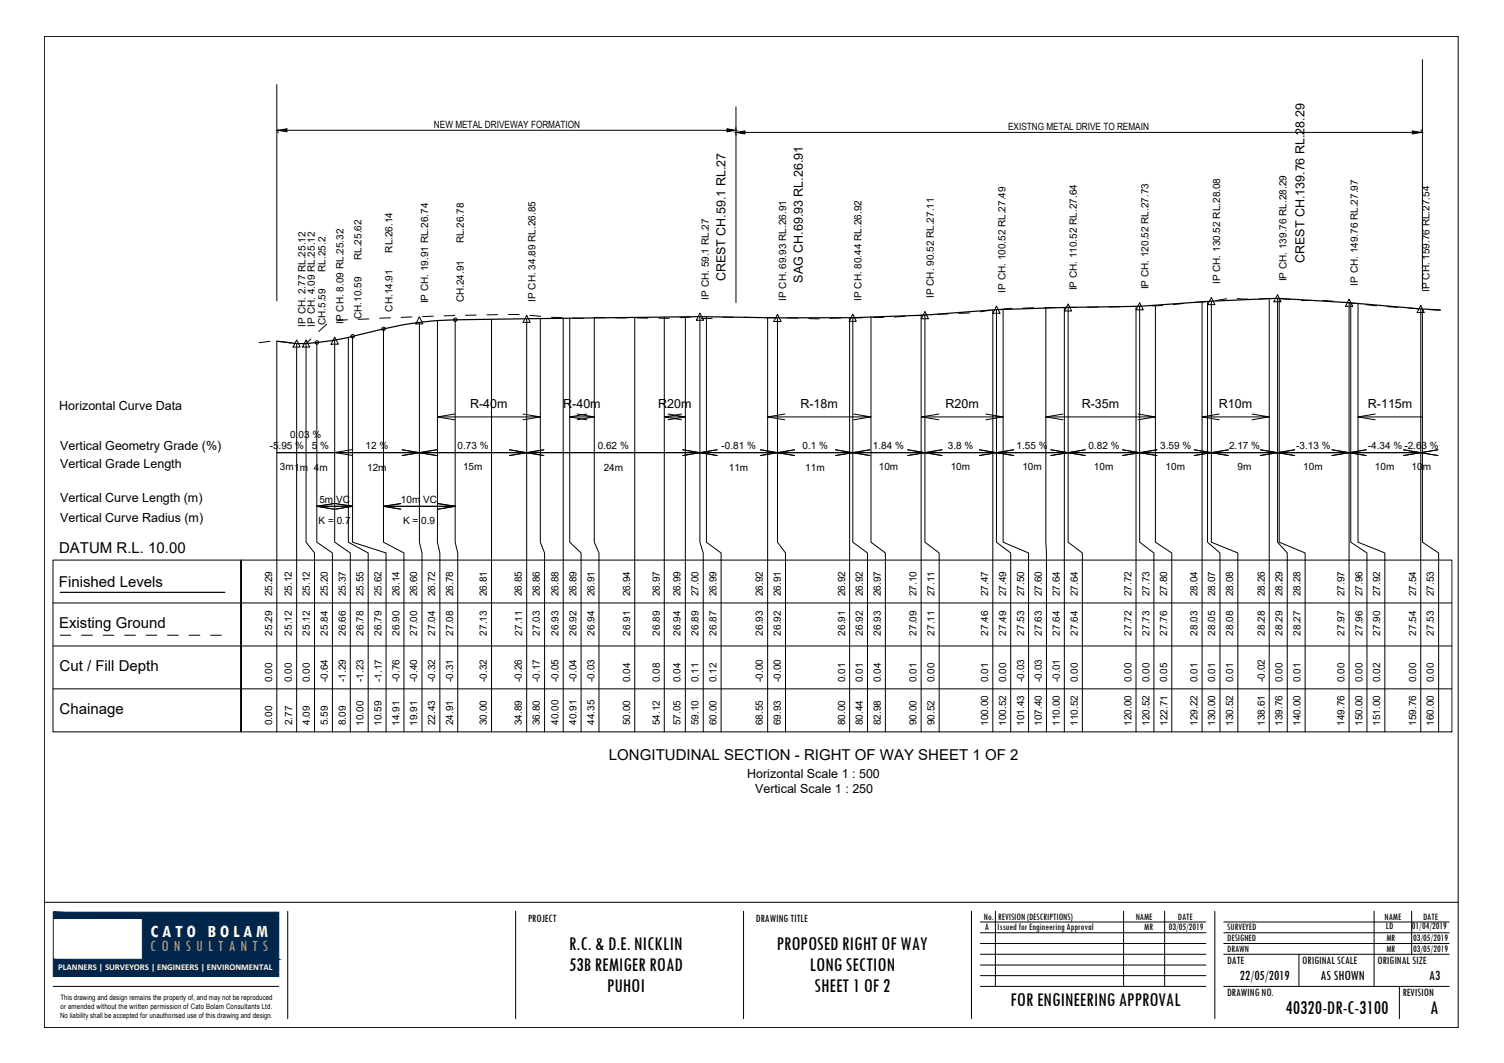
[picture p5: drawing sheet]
<svg xmlns="http://www.w3.org/2000/svg" width="420mm" height="297mm" viewBox="0 0 420 297" stroke-linecap="round" stroke-linejoin="round" font-family="sans-serif">
<defs><g id="words">
<g font-size="5.6">
<text x="159" y="265.4">R.C. &amp; D.E. NICKLIN</text>
<text x="217" y="265.4">PROPOSED RIGHT OF WAY</text>
<text x="159" y="271.3">53B REMIGER ROAD</text>
<text x="226.2" y="271.3">LONG SECTION</text>
<text x="169.6" y="277.2">PUHOI</text>
<text x="227.6" y="277.2">SHEET 1 OF 2</text>
<text x="282.3" y="281.2">FOR ENGINEERING APPROVAL</text>
<text x="359.1" y="283.3">40320-DR-C-3100</text>
<text x="399.5" y="283.3">A</text>
</g>
<text font-size="5.1" fill="#fafafa" x="42.1" y="262">C A T O B O L A M</text>
<text font-size="4.5" fill="#bed62f" x="42" y="265.9">C O N S U L T A N T S</text>
<g font-size="4.2">
<text x="16.5" y="154.4">DATUM R.L. 10.00</text>
<text x="16.5" y="164">Finished Levels</text>
<text x="16.5" y="175.6">Existing Ground</text>
<text x="16.6" y="187.6">Cut / Fill Depth</text>
<text x="16.6" y="199.6">Chainage</text>
<text x="170.1" y="212.5">LONGITUDINAL SECTION - RIGHT OF WAY SHEET 1 OF 2</text>
</g>
<g font-size="4">
<text x="346.4" y="274">22/05/2019</text>
<text x="368.9" y="274">AS SHOWN</text>
<text x="399.2" y="274">A3</text>
</g>
<g font-size="3.5">
<text x="364.4" y="73.5" transform="rotate(-90 364.4 73.5)">CREST CH.139.76 RL.28.29</text>
<text x="202.7" y="78.7" transform="rotate(-90 202.7 78.7)">CREST CH.59.1 RL.27</text>
<text x="224.3" y="79" transform="rotate(-90 224.3 79)">SAG CH.69.93 RL.26.91</text>
<text x="131.3" y="114">R-40m</text>
<text x="157.3" y="114">R-40m</text>
<text x="183.8" y="114">R20m</text>
<text x="223.6" y="114">R-18m</text>
<text x="264.1" y="114">R20m</text>
<text x="302.2" y="114">R-35m</text>
<text x="340.5" y="114">R10m</text>
<text x="382.1" y="114">R-115m</text>
<text x="16.5" y="114.5">Horizontal Curve Data</text>
<text x="16.8" y="125.8">Vertical Geometry Grade (%)</text>
<text x="16.8" y="130.8">Vertical Grade Length</text>
<text x="16.8" y="140.3">Vertical Curve Length (m)</text>
<text x="16.8" y="145.8">Vertical Curve Radius (m)</text>
<text x="208.7" y="217.5">Horizontal Scale 1 : 500</text>
<text x="210.9" y="221.5">Vertical Scale 1 : 250</text>
</g>
<g font-size="3.2">
<text x="147.5" y="257.6">PROJECT</text>
<text x="211.2" y="257.6">DRAWING TITLE</text>
<text x="342.8" y="269.3">DATE</text>
<text x="363.8" y="269.3">ORIGINAL SCALE</text>
<text x="384.8" y="269.3">ORIGINAL SIZE</text>
<text x="342.8" y="278.3">DRAWING NO.</text>
<text x="391.9" y="278.3">REVISION</text>
</g>
<g font-size="2.8">
<text x="121.2" y="35.7">NEW METAL DRIVEWAY FORMATION</text>
<text x="281.6" y="36.3">EXISTNG METAL DRIVE TO REMAIN</text>
<text x="109.6" y="70.6" transform="rotate(-90 109.6 70.6)">RL.26.14</text>
<text x="129.6" y="68" transform="rotate(-90 129.6 68)">RL.26.78</text>
<text x="91" y="75.9" transform="rotate(-90 91 75.9)">RL.25.2</text>
<text x="101" y="72.7" transform="rotate(-90 101 72.7)">RL.25.62</text>
<text x="198" y="83.7" transform="rotate(-90 198 83.7)">IP CH. 59.1 RL.27</text>
<text x="260.8" y="83.3" transform="rotate(-90 260.8 83.3)">IP CH. 90.52 RL.27.11</text>
<text x="280.9" y="81.8" transform="rotate(-90 280.9 81.8)">IP CH. 100.52 RL.27.49</text>
<text x="300.8" y="81.2" transform="rotate(-90 300.8 81.2)">IP CH. 110.52 RL.27.64</text>
<text x="320.9" y="80.9" transform="rotate(-90 320.9 80.9)">IP CH. 120.52 RL.27.73</text>
<text x="340.9" y="79.4" transform="rotate(-90 340.9 79.4)">IP CH. 130.52 RL.28.08</text>
<text x="359.4" y="78.6" transform="rotate(-90 359.4 78.6)">IP CH. 139.76 RL.28.29</text>
<text x="379.3" y="79.8" transform="rotate(-90 379.3 79.8)">IP CH. 149.76 RL.27.97</text>
<text x="399.4" y="81.6" transform="rotate(-90 399.4 81.6)">IP CH. 159.76 RL.27.54</text>
<text x="101" y="89.2" transform="rotate(-90 101 89.2)">CH.10.59</text>
<text x="109.6" y="87.1" transform="rotate(-90 109.6 87.1)">CH.14.91</text>
<text x="119.6" y="84.8" transform="rotate(-90 119.6 84.8)">IP CH. 19.91 RL.26.74</text>
<text x="129.6" y="84.5" transform="rotate(-90 129.6 84.5)">CH.24.91</text>
<text x="149.6" y="84.3" transform="rotate(-90 149.6 84.3)">IP CH. 34.89 RL.26.85</text>
<text x="219.7" y="84.1" transform="rotate(-90 219.7 84.1)">IP CH. 69.93 RL.26.91</text>
<text x="240.7" y="84.1" transform="rotate(-90 240.7 84.1)">IP CH. 80.44 RL.26.92</text>
<text x="85.3" y="91.3" transform="rotate(-90 85.3 91.3)">IP CH. 2.77 RL.25.12</text>
<text x="88" y="91.3" transform="rotate(-90 88 91.3)">IP CH. 4.09 RL.25.12</text>
<text x="91" y="90.8" transform="rotate(-90 91 90.8)">CH.5.59</text>
<text x="96" y="90.5" transform="rotate(-90 96 90.5)">IP CH. 8.09 RL.25.32</text>
<text x="75.3" y="125.4">-5.95 %</text>
<text x="81.1" y="122.5">0.03 %</text>
<text x="87.1" y="125.4">5 %</text>
<text x="102.1" y="125.4">12 %</text>
<text x="127.8" y="125.4">0.73 %</text>
<text x="167" y="125.4">0.62 %</text>
<text x="201.6" y="125.4">-0.81 %</text>
<text x="224.2" y="125.4">0.1 %</text>
<text x="243.9" y="125.4">1.84 %</text>
<text x="264.8" y="125.4">3.8 %</text>
<text x="284" y="125.4">1.55 %</text>
<text x="304.1" y="125.4">0.82 %</text>
<text x="324.1" y="125.4">3.59 %</text>
<text x="343.4" y="125.4">2.17 %</text>
<text x="362.1" y="125.4">-3.13 %</text>
<text x="382.1" y="125.4">-4.34 % -2.63 %</text>
<text x="78.2" y="131.4">3m1m</text>
<text x="87.7" y="131.5">4m</text>
<text x="102.6" y="131.5">12m</text>
<text x="129.4" y="131.4">15m</text>
<text x="168.6" y="131.5">24m</text>
<text x="203.6" y="131.5">11m</text>
<text x="224.9" y="131.5">11m</text>
<text x="245.5" y="131.4">10m</text>
<text x="265.6" y="131.4">10m</text>
<text x="285.6" y="131.4">10m</text>
<text x="305.6" y="131.4">10m</text>
<text x="325.6" y="131.4">10m</text>
<text x="345.7" y="131.4">9m</text>
<text x="364.1" y="131.4">10m</text>
<text x="384.1" y="131.4">10m</text>
<text x="394.4" y="131.4">10m</text>
<text x="89.2" y="140.5">5m VC</text>
<text x="112" y="140.5">10m VC</text>
<text x="89" y="146.5">K = 0.7</text>
<text x="112.6" y="146.5">K = 0.9</text>
<text x="76.1" y="166.6" transform="rotate(-90 76.1 166.6)">25.29</text>
<text x="81.6" y="166.6" transform="rotate(-90 81.6 166.6)">25.12</text>
<text x="86.6" y="166.6" transform="rotate(-90 86.6 166.6)">25.12</text>
<text x="91.6" y="166.6" transform="rotate(-90 91.6 166.6)">25.20</text>
<text x="96.6" y="166.6" transform="rotate(-90 96.6 166.6)">25.37</text>
<text x="101.6" y="166.6" transform="rotate(-90 101.6 166.6)">25.55</text>
<text x="106.6" y="166.6" transform="rotate(-90 106.6 166.6)">25.62</text>
<text x="111.6" y="166.6" transform="rotate(-90 111.6 166.6)">26.14</text>
<text x="116.6" y="166.6" transform="rotate(-90 116.6 166.6)">26.60</text>
<text x="121.6" y="166.6" transform="rotate(-90 121.6 166.6)">26.72</text>
<text x="126.6" y="166.6" transform="rotate(-90 126.6 166.6)">26.78</text>
<text x="136" y="166.6" transform="rotate(-90 136 166.6)">26.81</text>
<text x="145.8" y="166.6" transform="rotate(-90 145.8 166.6)">26.85</text>
<text x="150.8" y="166.6" transform="rotate(-90 150.8 166.6)">26.86</text>
<text x="156.1" y="166.6" transform="rotate(-90 156.1 166.6)">26.88</text>
<text x="161.1" y="166.6" transform="rotate(-90 161.1 166.6)">26.89</text>
<text x="166.1" y="166.6" transform="rotate(-90 166.1 166.6)">26.91</text>
<text x="176.1" y="166.6" transform="rotate(-90 176.1 166.6)">26.94</text>
<text x="184.3" y="166.6" transform="rotate(-90 184.3 166.6)">26.97</text>
<text x="190.1" y="166.6" transform="rotate(-90 190.1 166.6)">26.99</text>
<text x="195.1" y="166.6" transform="rotate(-90 195.1 166.6)">27.00</text>
<text x="200.2" y="166.6" transform="rotate(-90 200.2 166.6)">26.99</text>
<text x="213.1" y="166.6" transform="rotate(-90 213.1 166.6)">26.92</text>
<text x="218.1" y="166.6" transform="rotate(-90 218.1 166.6)">26.91</text>
<text x="236.1" y="166.6" transform="rotate(-90 236.1 166.6)">26.92</text>
<text x="241.1" y="166.6" transform="rotate(-90 241.1 166.6)">26.92</text>
<text x="246.1" y="166.6" transform="rotate(-90 246.1 166.6)">26.97</text>
<text x="256.1" y="166.6" transform="rotate(-90 256.1 166.6)">27.10</text>
<text x="261.1" y="166.6" transform="rotate(-90 261.1 166.6)">27.11</text>
<text x="276.1" y="166.6" transform="rotate(-90 276.1 166.6)">27.47</text>
<text x="281.1" y="166.6" transform="rotate(-90 281.1 166.6)">27.49</text>
<text x="286.1" y="166.6" transform="rotate(-90 286.1 166.6)">27.50</text>
<text x="291.1" y="166.6" transform="rotate(-90 291.1 166.6)">27.60</text>
<text x="296.1" y="166.6" transform="rotate(-90 296.1 166.6)">27.64</text>
<text x="301.1" y="166.6" transform="rotate(-90 301.1 166.6)">27.64</text>
<text x="316.1" y="166.6" transform="rotate(-90 316.1 166.6)">27.72</text>
<text x="321.1" y="166.6" transform="rotate(-90 321.1 166.6)">27.73</text>
<text x="326.1" y="166.6" transform="rotate(-90 326.1 166.6)">27.80</text>
<text x="334.5" y="166.6" transform="rotate(-90 334.5 166.6)">28.04</text>
<text x="339.5" y="166.6" transform="rotate(-90 339.5 166.6)">28.07</text>
<text x="344.5" y="166.6" transform="rotate(-90 344.5 166.6)">28.08</text>
<text x="353.3" y="166.6" transform="rotate(-90 353.3 166.6)">28.26</text>
<text x="358.3" y="166.6" transform="rotate(-90 358.3 166.6)">28.29</text>
<text x="363.3" y="166.6" transform="rotate(-90 363.3 166.6)">28.28</text>
<text x="375.6" y="166.6" transform="rotate(-90 375.6 166.6)">27.97</text>
<text x="380.6" y="166.6" transform="rotate(-90 380.6 166.6)">27.96</text>
<text x="385.6" y="166.6" transform="rotate(-90 385.6 166.6)">27.92</text>
<text x="395.6" y="166.6" transform="rotate(-90 395.6 166.6)">27.54</text>
<text x="400.6" y="166.6" transform="rotate(-90 400.6 166.6)">27.53</text>
<text x="76.1" y="177.6" transform="rotate(-90 76.1 177.6)">25.29</text>
<text x="81.6" y="177.6" transform="rotate(-90 81.6 177.6)">25.12</text>
<text x="86.6" y="177.6" transform="rotate(-90 86.6 177.6)">25.12</text>
<text x="91.6" y="177.6" transform="rotate(-90 91.6 177.6)">25.84</text>
<text x="96.6" y="177.6" transform="rotate(-90 96.6 177.6)">26.66</text>
<text x="101.6" y="177.6" transform="rotate(-90 101.6 177.6)">26.78</text>
<text x="106.6" y="177.6" transform="rotate(-90 106.6 177.6)">26.79</text>
<text x="111.6" y="177.6" transform="rotate(-90 111.6 177.6)">26.90</text>
<text x="116.6" y="177.6" transform="rotate(-90 116.6 177.6)">27.00</text>
<text x="121.6" y="177.6" transform="rotate(-90 121.6 177.6)">27.04</text>
<text x="126.6" y="177.6" transform="rotate(-90 126.6 177.6)">27.08</text>
<text x="136" y="177.6" transform="rotate(-90 136 177.6)">27.13</text>
<text x="145.9" y="177.6" transform="rotate(-90 145.9 177.6)">27.11</text>
<text x="150.8" y="177.6" transform="rotate(-90 150.8 177.6)">27.03</text>
<text x="156.1" y="177.6" transform="rotate(-90 156.1 177.6)">26.93</text>
<text x="161.1" y="177.6" transform="rotate(-90 161.1 177.6)">26.92</text>
<text x="166.1" y="177.6" transform="rotate(-90 166.1 177.6)">26.94</text>
<text x="176.1" y="177.6" transform="rotate(-90 176.1 177.6)">26.91</text>
<text x="184.3" y="177.6" transform="rotate(-90 184.3 177.6)">26.89</text>
<text x="190.1" y="177.6" transform="rotate(-90 190.1 177.6)">26.94</text>
<text x="195.1" y="177.6" transform="rotate(-90 195.1 177.6)">26.89</text>
<text x="200.2" y="177.6" transform="rotate(-90 200.2 177.6)">26.87</text>
<text x="213.1" y="177.6" transform="rotate(-90 213.1 177.6)">26.93</text>
<text x="218.1" y="177.6" transform="rotate(-90 218.1 177.6)">26.92</text>
<text x="236.1" y="177.6" transform="rotate(-90 236.1 177.6)">26.91</text>
<text x="241.1" y="177.6" transform="rotate(-90 241.1 177.6)">26.92</text>
<text x="246.1" y="177.6" transform="rotate(-90 246.1 177.6)">26.93</text>
<text x="256.1" y="177.6" transform="rotate(-90 256.1 177.6)">27.09</text>
<text x="261.1" y="177.6" transform="rotate(-90 261.1 177.6)">27.11</text>
<text x="276.1" y="177.6" transform="rotate(-90 276.1 177.6)">27.46</text>
<text x="281.1" y="177.6" transform="rotate(-90 281.1 177.6)">27.49</text>
<text x="286.1" y="177.6" transform="rotate(-90 286.1 177.6)">27.53</text>
<text x="291.1" y="177.6" transform="rotate(-90 291.1 177.6)">27.63</text>
<text x="296.1" y="177.6" transform="rotate(-90 296.1 177.6)">27.64</text>
<text x="301.1" y="177.6" transform="rotate(-90 301.1 177.6)">27.64</text>
<text x="316.1" y="177.6" transform="rotate(-90 316.1 177.6)">27.72</text>
<text x="321.1" y="177.6" transform="rotate(-90 321.1 177.6)">27.73</text>
<text x="326.1" y="177.6" transform="rotate(-90 326.1 177.6)">27.76</text>
<text x="334.5" y="177.6" transform="rotate(-90 334.5 177.6)">28.03</text>
<text x="339.5" y="177.6" transform="rotate(-90 339.5 177.6)">28.05</text>
<text x="344.5" y="177.6" transform="rotate(-90 344.5 177.6)">28.08</text>
<text x="353.3" y="177.6" transform="rotate(-90 353.3 177.6)">28.28</text>
<text x="358.3" y="177.6" transform="rotate(-90 358.3 177.6)">28.29</text>
<text x="363.3" y="177.6" transform="rotate(-90 363.3 177.6)">28.27</text>
<text x="375.6" y="177.6" transform="rotate(-90 375.6 177.6)">27.97</text>
<text x="380.6" y="177.6" transform="rotate(-90 380.6 177.6)">27.96</text>
<text x="385.6" y="177.6" transform="rotate(-90 385.6 177.6)">27.90</text>
<text x="395.6" y="177.6" transform="rotate(-90 395.6 177.6)">27.54</text>
<text x="400.6" y="177.6" transform="rotate(-90 400.6 177.6)">27.53</text>
<text x="76.1" y="190.6" transform="rotate(-90 76.1 190.6)">0.00</text>
<text x="81.6" y="190.6" transform="rotate(-90 81.6 190.6)">0.00</text>
<text x="86.6" y="190.6" transform="rotate(-90 86.6 190.6)">0.00</text>
<text x="91.6" y="190.6" transform="rotate(-90 91.6 190.6)">-0.64</text>
<text x="96.6" y="190.6" transform="rotate(-90 96.6 190.6)">-1.29</text>
<text x="101.6" y="190.6" transform="rotate(-90 101.6 190.6)">-1.23</text>
<text x="106.6" y="190.6" transform="rotate(-90 106.6 190.6)">-1.17</text>
<text x="111.6" y="190.6" transform="rotate(-90 111.6 190.6)">-0.76</text>
<text x="116.6" y="190.6" transform="rotate(-90 116.6 190.6)">-0.40</text>
<text x="121.6" y="190.6" transform="rotate(-90 121.6 190.6)">-0.32</text>
<text x="126.6" y="190.6" transform="rotate(-90 126.6 190.6)">-0.31</text>
<text x="136" y="190.6" transform="rotate(-90 136 190.6)">-0.32</text>
<text x="145.8" y="190.6" transform="rotate(-90 145.8 190.6)">-0.26</text>
<text x="150.8" y="190.6" transform="rotate(-90 150.8 190.6)">-0.17</text>
<text x="156.1" y="190.6" transform="rotate(-90 156.1 190.6)">-0.05</text>
<text x="161.1" y="190.6" transform="rotate(-90 161.1 190.6)">-0.04</text>
<text x="166.1" y="190.6" transform="rotate(-90 166.1 190.6)">-0.03</text>
<text x="176.1" y="190.6" transform="rotate(-90 176.1 190.6)">0.04</text>
<text x="184.3" y="190.6" transform="rotate(-90 184.3 190.6)">0.08</text>
<text x="190.1" y="190.6" transform="rotate(-90 190.1 190.6)">0.04</text>
<text x="195.1" y="190.6" transform="rotate(-90 195.1 190.6)">0.11</text>
<text x="200.2" y="190.6" transform="rotate(-90 200.2 190.6)">0.12</text>
<text x="213.1" y="190.6" transform="rotate(-90 213.1 190.6)">-0.00</text>
<text x="218.1" y="190.6" transform="rotate(-90 218.1 190.6)">-0.00</text>
<text x="236.1" y="190.6" transform="rotate(-90 236.1 190.6)">0.01</text>
<text x="241.1" y="190.6" transform="rotate(-90 241.1 190.6)">0.01</text>
<text x="246.1" y="190.6" transform="rotate(-90 246.1 190.6)">0.04</text>
<text x="256.1" y="190.6" transform="rotate(-90 256.1 190.6)">0.01</text>
<text x="261.1" y="190.6" transform="rotate(-90 261.1 190.6)">0.00</text>
<text x="276.1" y="190.6" transform="rotate(-90 276.1 190.6)">0.01</text>
<text x="281.1" y="190.6" transform="rotate(-90 281.1 190.6)">0.00</text>
<text x="286.1" y="190.6" transform="rotate(-90 286.1 190.6)">-0.03</text>
<text x="291.1" y="190.6" transform="rotate(-90 291.1 190.6)">-0.03</text>
<text x="296.1" y="190.6" transform="rotate(-90 296.1 190.6)">-0.01</text>
<text x="301.1" y="190.6" transform="rotate(-90 301.1 190.6)">0.00</text>
<text x="316.1" y="190.6" transform="rotate(-90 316.1 190.6)">0.00</text>
<text x="321.1" y="190.6" transform="rotate(-90 321.1 190.6)">0.00</text>
<text x="326.1" y="190.6" transform="rotate(-90 326.1 190.6)">0.05</text>
<text x="334.5" y="190.6" transform="rotate(-90 334.5 190.6)">0.01</text>
<text x="339.5" y="190.6" transform="rotate(-90 339.5 190.6)">0.01</text>
<text x="344.5" y="190.6" transform="rotate(-90 344.5 190.6)">0.01</text>
<text x="353.3" y="190.6" transform="rotate(-90 353.3 190.6)">-0.02</text>
<text x="358.3" y="190.6" transform="rotate(-90 358.3 190.6)">0.00</text>
<text x="363.3" y="190.6" transform="rotate(-90 363.3 190.6)">0.01</text>
<text x="375.6" y="190.6" transform="rotate(-90 375.6 190.6)">0.00</text>
<text x="380.6" y="190.6" transform="rotate(-90 380.6 190.6)">0.00</text>
<text x="385.6" y="190.6" transform="rotate(-90 385.6 190.6)">0.02</text>
<text x="395.6" y="190.6" transform="rotate(-90 395.6 190.6)">0.00</text>
<text x="400.6" y="190.6" transform="rotate(-90 400.6 190.6)">0.00</text>
<text x="76.1" y="202.6" transform="rotate(-90 76.1 202.6)">0.00</text>
<text x="81.6" y="202.6" transform="rotate(-90 81.6 202.6)">2.77</text>
<text x="86.6" y="202.6" transform="rotate(-90 86.6 202.6)">4.09</text>
<text x="91.6" y="202.6" transform="rotate(-90 91.6 202.6)">5.59</text>
<text x="96.6" y="202.6" transform="rotate(-90 96.6 202.6)">8.09</text>
<text x="101.6" y="202.8" transform="rotate(-90 101.6 202.8)">10.00</text>
<text x="106.6" y="202.8" transform="rotate(-90 106.6 202.8)">10.59</text>
<text x="111.6" y="202.8" transform="rotate(-90 111.6 202.8)">14.91</text>
<text x="116.6" y="202.8" transform="rotate(-90 116.6 202.8)">19.91</text>
<text x="121.6" y="202.6" transform="rotate(-90 121.6 202.6)">22.43</text>
<text x="126.6" y="202.6" transform="rotate(-90 126.6 202.6)">24.91</text>
<text x="136" y="202.6" transform="rotate(-90 136 202.6)">30.00</text>
<text x="145.8" y="202.6" transform="rotate(-90 145.8 202.6)">34.89</text>
<text x="150.8" y="202.6" transform="rotate(-90 150.8 202.6)">36.80</text>
<text x="156.1" y="202.6" transform="rotate(-90 156.1 202.6)">40.00</text>
<text x="161.1" y="202.6" transform="rotate(-90 161.1 202.6)">40.91</text>
<text x="166.1" y="202.6" transform="rotate(-90 166.1 202.6)">44.35</text>
<text x="176.1" y="202.6" transform="rotate(-90 176.1 202.6)">50.00</text>
<text x="184.3" y="202.6" transform="rotate(-90 184.3 202.6)">54.12</text>
<text x="190.1" y="202.6" transform="rotate(-90 190.1 202.6)">57.05</text>
<text x="195.1" y="202.6" transform="rotate(-90 195.1 202.6)">59.10</text>
<text x="200.2" y="202.6" transform="rotate(-90 200.2 202.6)">60.00</text>
<text x="213.1" y="202.6" transform="rotate(-90 213.1 202.6)">68.55</text>
<text x="218.1" y="202.6" transform="rotate(-90 218.1 202.6)">69.93</text>
<text x="236.1" y="202.6" transform="rotate(-90 236.1 202.6)">80.00</text>
<text x="241.1" y="202.6" transform="rotate(-90 241.1 202.6)">80.44</text>
<text x="246.1" y="202.6" transform="rotate(-90 246.1 202.6)">82.98</text>
<text x="256.1" y="202.6" transform="rotate(-90 256.1 202.6)">90.00</text>
<text x="261.1" y="202.6" transform="rotate(-90 261.1 202.6)">90.52</text>
<text x="276.1" y="202.8" transform="rotate(-90 276.1 202.8)">100.00</text>
<text x="281.1" y="202.8" transform="rotate(-90 281.1 202.8)">100.52</text>
<text x="286.1" y="202.8" transform="rotate(-90 286.1 202.8)">101.43</text>
<text x="291.1" y="202.8" transform="rotate(-90 291.1 202.8)">107.40</text>
<text x="296.1" y="202.8" transform="rotate(-90 296.1 202.8)">110.00</text>
<text x="301.1" y="202.8" transform="rotate(-90 301.1 202.8)">110.52</text>
<text x="316.1" y="202.8" transform="rotate(-90 316.1 202.8)">120.00</text>
<text x="321.1" y="202.8" transform="rotate(-90 321.1 202.8)">120.52</text>
<text x="326.1" y="202.8" transform="rotate(-90 326.1 202.8)">122.71</text>
<text x="334.5" y="202.8" transform="rotate(-90 334.5 202.8)">129.22</text>
<text x="339.5" y="202.8" transform="rotate(-90 339.5 202.8)">130.00</text>
<text x="344.5" y="202.8" transform="rotate(-90 344.5 202.8)">130.52</text>
<text x="353.3" y="202.8" transform="rotate(-90 353.3 202.8)">138.61</text>
<text x="358.3" y="202.8" transform="rotate(-90 358.3 202.8)">139.76</text>
<text x="363.3" y="202.8" transform="rotate(-90 363.3 202.8)">140.00</text>
<text x="375.6" y="202.8" transform="rotate(-90 375.6 202.8)">149.76</text>
<text x="380.6" y="202.8" transform="rotate(-90 380.6 202.8)">150.00</text>
<text x="385.6" y="202.8" transform="rotate(-90 385.6 202.8)">151.00</text>
<text x="395.6" y="202.8" transform="rotate(-90 395.6 202.8)">159.76</text>
<text x="400.6" y="202.8" transform="rotate(-90 400.6 202.8)">160.00</text>
<text x="274.9" y="257">No.</text>
<text x="278.8" y="257">REVISION (DESCRIPTIONS)</text>
<text x="317.3" y="257">NAME</text>
<text x="329" y="257">DATE</text>
<text x="386.8" y="257">NAME</text>
<text x="397.5" y="257">DATE</text>
<text x="275.2" y="260">A</text>
<text x="278.6" y="260">Issued for Engineering Approval</text>
<text x="319.6" y="260">MR</text>
<text x="326.5" y="260">03/05/2019</text>
<text x="342.8" y="263">DESIGNED</text>
<text x="342.8" y="260">SURVEYED</text>
<text x="387.2" y="259.6">LD</text>
<text x="387.3" y="263">MR</text>
<text x="394.4" y="259.6">01/04/2019</text>
<text x="394.8" y="263">03/05/2019</text>
<text x="342.8" y="266">DRAWN</text>
<text x="387.3" y="266">MR</text>
<text x="394.8" y="266">03/05/2019</text>
</g>
<text font-size="2.5" fill="#fafafa" x="16.2" y="271.1">PLANNERS | SURVEYORS | ENGINEERS | ENVIRONMENTAL</text>
<g font-size="2.1">
<text x="16.9" y="279.4">This drawing and design remains the property of, and may not be reproduced</text>
<text x="16.9" y="281.9">or amended without the written permission of Cato Bolam Consultants Ltd.</text>
<text x="16.8" y="284.4">No liability shall be accepted for unauthorised use of this drawing and design.</text>
</g>
</g></defs>
<!-- layer: PLOT LS RD 201905211 -->
<g fill="none" stroke="#000" stroke-width=".28">
<path d="M75.4 95.4l-3 .4M77.3 95.3v109.2M78.4 95.5l3 .3M82.9 95l.9 2h-1.9zM82.9 96v108.5M85.5 95l1 2h-2zM85.5 96v55.5l2.4 3v50M86.9 94.7l-1.4 1.3h-1.1M88.5 95.7v55.8l4.4 3v50M91.3 90.6l-2.3 2M93.5 94.2l1 2h-2zM93.5 95v56.5l4.4 3v50"/>
<path d="M97.1 89.4l-3 .3M97.3 94.3v57.2l5.6 3v50M98.5 94v57.5l9.4 3v50M103.1 89.1l-3 .1M107.1 91.9v59.6l5.7 3v50M109.1 88.8l-3 .1M115 88.6l-3 .1M117.2 88.5l.9 2h-2zM117.2 90.1v61.4l.7 3v50M121.1 88.3l-3 .2M122.2 89.6v61.9l.7 3v50M127.1 88.1l-3 .2"/>
<path d="M127.2 89.4v62.1l.7 3v50M133 88.1h-3M137.3 89.2v115.3M139.1 87.9l-3.1 .1M142.1 87.9h3M147.1 88.1l1 2h-2zM147.1 89.1v115.4M148 88.1l3 .3M150.9 89v62.5l1.2 3v50M154 88.6l3 .1M157.3 88.9v115.6M159.2 88.9v62.6l3.1 3v50"/>
<path d="M160 88.9h3M166 88.7l3 .1M166 88.9v62.6l1.3 3v50M172 88.8l3 .1M177.3 88.7v115.8M178 88.9h3M184 88.9h3M185.6 88.6v115.9M191.5 88.5v116M193 88.6l-3 .2M195.5 87.5l1 2h-2zM195.5 88.5v63l1 3v50"/>
<path d="M195.9 89h3.1M197.3 88.5v63l4.2 3v50M201.9 88.6h3M207.9 88.6l3 .1M213.9 88.8h3M214.4 88.8v115.7M217.2 87.8l1 2h-2zM217.2 88.8v62.7l2.2 3v50M219.9 88.9h3M225.9 89l3 .1M234.9 88.9h-3M237.3 88.8v115.7"/>
<path d="M237.9 88.8h3M238.2 87.8l1 2h-2zM238.2 88.8v62.7l4.1 3v50M243.3 88.6v62.9l4 3v50M246.9 88.7h-3M252.9 88.4l-3 .2M257.3 88.1v116.4M258.4 87l1 2.1h-2zM258.4 88.1v63.4l4 3v50M258.9 88l-3 .2M264.9 87.7l-3 .1M270.9 87.5l-3 .1"/>
<path d="M276.8 86.7l-3 .4M277.4 86.6v117.9M278.4 85.5l1 2h-2zM278.4 86.5v65l3.9 3v50M280.2 86.5v65l7.1 3v50M282.8 86.2l-3 .2M288.8 86l-3 .1M292.2 86.1l.1 118.4M294.8 85.9l-3 .1M297.3 85.9v118.6M297.8 85.9h3M298.4 84.9l1 2h-2z"/>
<path d="M298.4 85.9v65.6l4 3v50M306.8 85.8l-3 .1M312.8 85.7l-3 .1M317.4 85.6v118.9M318.4 84.6l1 2h-2zM318.4 85.6v65.9l4 3v50M318.8 85.6h-3M322.8 85.3v66.2l4.5 3v50M324.8 85.3l-3 .2M330.7 84.8l-2.9 .3M335.8 84.3v120.2M336.7 84.3l-3 .2"/>
<path d="M337.3 84.2v67.3l3.5 3v50M338.4 83.1l1 2h-2zM338.4 84.2v67.3l7.4 3v50M342.7 83.5l-3 .5M345.6 83.4l3 .2M354.6 83.4v121.1M354.7 83.4l-3.1 .2M356.9 82.3l1 2h-2zM356.9 83.4v68.1l2.7 3v50M357.4 83.4v68.1l7.2 3v50M357.6 83.5l3 .2M363.6 83.9h3"/>
<path d="M369.6 83.9l3 .3M375.6 84.5l3 .3M376.9 83.6l1 2h-2zM376.9 84.6v119.9M377.3 84.6v66.9l4.6 3v50M379.4 84.8v66.7l7.5 3v50M381.5 85.1l3 .4M387.5 85.7l3 .2M393.5 86.1l3 .2M396.9 85.3l1 2h-2zM396.9 86.3v118.2M397.4 86.4v65.1l4.5 3v50"/>
<path d="M399.5 86.5l2.9 .2M127 115.7l-4.8 .8 4.8 .8M146.1 115.7l4.8 .8h-28.7M150.9 116.5l-4.8 .8M161.2 115.7l4.8 .8h-6.8M163.9 115.7l-4.7 .8 4.7 .8M166 116.5l-4.8 .8M186.6 115.7l4.9 .8h-5.9M190.4 115.7l-4.8 .8 4.8 .8M191.5 116.5l-4.9 .8M219.2 115.7l-4.8 .8 4.8 .8M238.5 115.7l4.8 .8h-28.9"/>
<path d="M243.3 116.5l-4.8 .8M262.3 115.7l-4.8 .8 4.8 .8M275.4 115.7l4.8 .8h-22.7M280.2 116.5l-4.8 .8M297 115.7l-4.8 .8 4.8 .8M318 115.7l4.8 .8h-30.6M322.8 116.5l-4.8 .8M340.6 115.7l-4.8 .8 4.8 .8M349.8 115.7l4.8 .8h-18.8M354.6 116.5l-4.8 .8M379.4 116.5h18M384.2 115.7l-4.8 .8 4.8 .8"/>
<path d="M98.3 125.6l-4.8 .8 4.8 .9M112.3 125.7l4.9 .8h-39.9M121.9 125.7l-9.6 1.6M142.3 125.7l4.8 .8h-29.9l4.7 .8M151.9 125.7l-9.6 1.6M190.7 125.7l4.8 .8h-48.4l4.8 .8M200.3 125.7l-9.6 1.6M212.4 125.7l4.8 .8h-21.7l4.8 .8M222 125.7l-9.6 1.6M233.4 125.7l4.8 .8h-21l4.8 .8M243 125.7l-9.6 1.6M253.6 125.7l4.8 .8h-20.2l4.8 .8"/>
<path d="M263.2 125.7l-9.6 1.6M273.6 125.7l4.8 .8h-20l4.8 .8M283.2 125.7l-9.6 1.6M293.6 125.7l4.8 .8h-20l4.8 .8M303.2 125.7l-9.6 1.6M313.6 125.7l4.8 .8h-20l4.8 .8M323.2 125.7l-9.6 1.6M333.6 125.7l4.8 .8h-20l4.8 .8M343.2 125.7l-9.6 1.6M352.1 125.7l4.8 .8h-18.5l4.8 .8M361.7 125.7l-9.6 1.6M372.1 125.7l4.8 .8h-20l4.8 .8"/>
<path d="M381.7 125.7l-9.6 1.6M392.1 125.7l4.8 .8h-20l4.8 .8M397.4 126.5h-.5l4.8 .8M401.7 125.7l-9.6 1.6M14.8 156.5v48h52.5v-48h338.3v48h-338.3v-48zM93.3 140.7l-4.8 .8 4.8 .8M93.7 140.7l4.8 .8h-10M98.5 141.5l-4.8 .8M112 140.7l-4.9 .8 4.9 .8M122.3 140.7l4.9 .8h-20.1M127.2 141.5l-4.9 .8M14.8 168.5h390.8"/>
<path d="M16.8 177.5h3M22.8 177.5h3M28.8 177.5h3M34.8 177.5h3M40.8 177.5h3M46.8 177.5h3M52.8 177.5h3M58.8 177.5h3M14.8 192.5h390.8M14.8 180.5h390.8"/>
<circle cx="88.5" cy="95.7" r=".49"/>
<circle cx="98.5" cy="94" r=".49"/>
<circle cx="107.2" cy="91.9" r=".49"/>
<circle cx="127.2" cy="89.3" r=".49"/>
</g>
<path d="M402.4 86.6l-25.5-2-20-1.2-18.5 .8-20 1.4-20 .3-20 .6-20 1.6-20.2 .7h-21l-21.7-.3-68.3 .9a94 94 0 0 0-20.1 2.5l-11.1 2.7-7 1a30.8 30.8 0 0 1-11.7-.3M16.8 165.5h46" fill="none" stroke="#000" stroke-width=".34"/>
<!-- layer: TB-Title block -->
<g fill="none" stroke="#000" stroke-width=".28">
<path d="M12.4 10.2h395v276.9h-395zM12.4 252.1h395M80.4 254.6v30M144 254.6v30M207.7 254.6v30M271.4 254.6v30M273.9 257.6h63M278.1 254.6v21M313.9 254.6v21M325.4 254.6v21M339.4 254.6v30M341.9 257.6h63"/>
<path d="M383.9 254.6v21M394.4 254.6v12.1M14.9 275.6h63M273.9 266.7h63M273.9 275.6h63M273.9 263.7h63M273.9 260.6h63M273.9 272.6h63M273.9 269.7h63M341.9 266.7h63M341.9 275.6h63M341.9 263.7h63"/>
<path d="M341.9 260.6h63M362.9 266.7v8.9M390.9 275.6v9"/>
</g>
<!-- layer: TB-Logo -->
<g fill="#00264c" stroke="#00264c" stroke-width=".28">
<path d="M14.9 256.7v11.4z"/>
<path d="M14.9 254.9l63 1.8v-1.8zM14.9 254.9l63 1.8h-63z"/>
<path d="M39.8 256.7l38.1 11.4v-11.4zM39.8 256.7l38.1 11.4h-38.1z"/>
<path d="M14.9 268.1l63 4.8v-4.8zM14.9 268.1l63 4.8h-63z"/>
</g>
<!-- layer: 0 -->
<path d="M397.4 16.7v64.1M77.3 23.6v60.5M77.7 36.1v1.1M80.2 36.4h122.9M205.6 29.8v54.7M208.1 37h186.4M397 36.2v.8" fill="none" stroke="#000" stroke-width=".28"/>
<path d="M77.7 36.4l2.5-.4v.8zM203.1 36l2.5 .4-2.5 .4zM205.6 37l2.5-.4v.8zM394.5 36.6l2.5 .4-2.5 .4z" fill="#000" stroke="#000" stroke-width=".28"/>
<use href="#words"/>
</svg>
